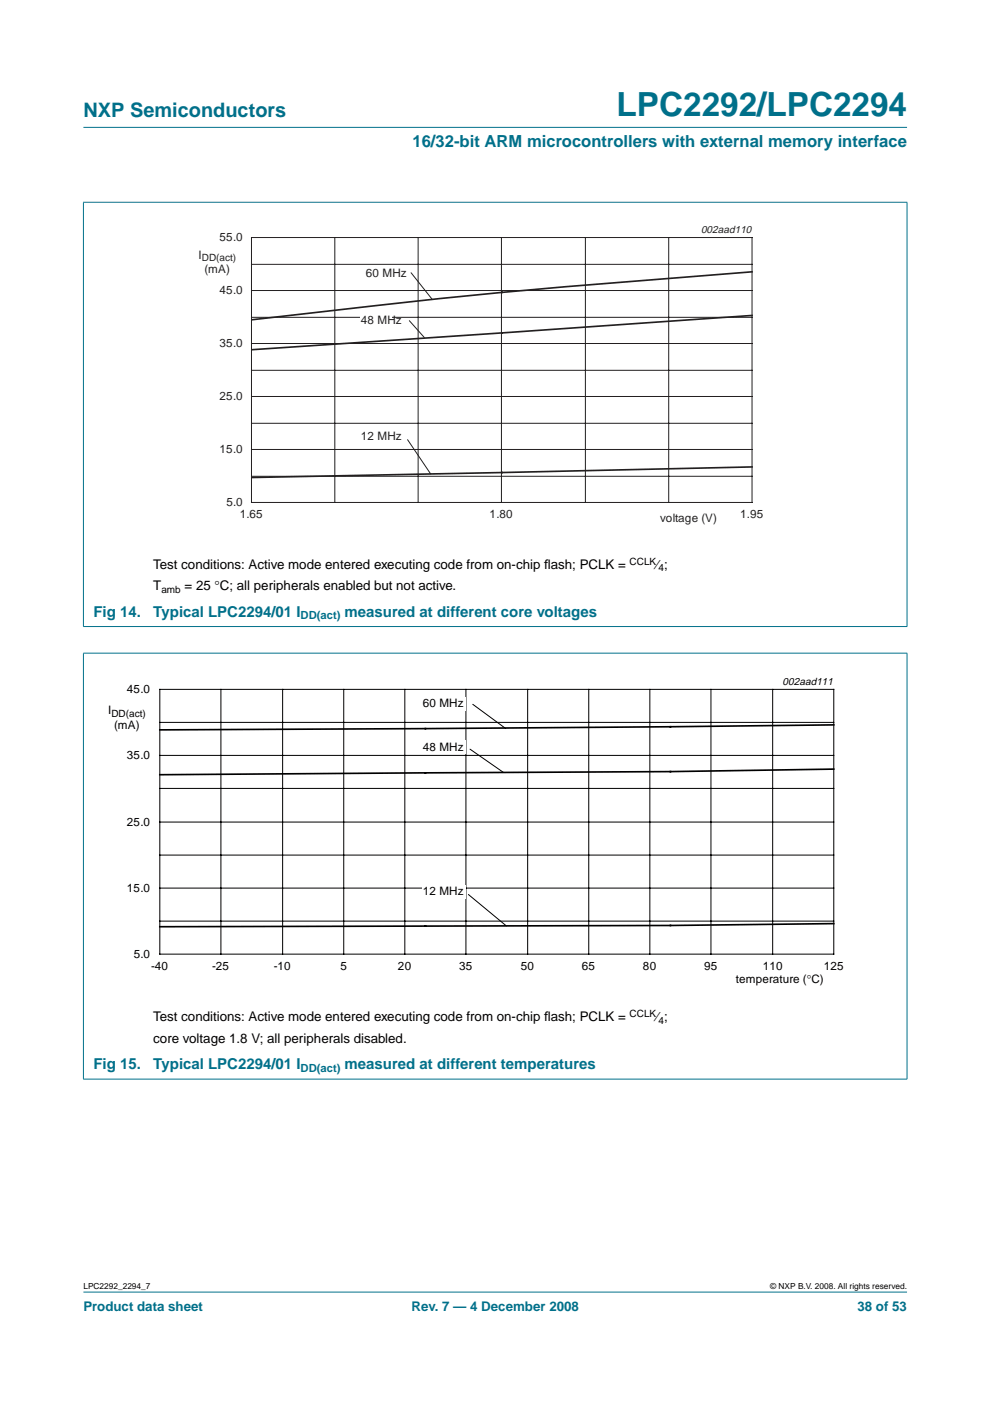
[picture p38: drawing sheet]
<svg xmlns="http://www.w3.org/2000/svg" width="210mm" height="297mm" viewBox="0 0 210 297" stroke-linecap="round" stroke-linejoin="round" font-family="sans-serif">
<defs><g id="words">
<text font-size="7.1" fill="#00708a" x="130.7" y="24.7">LPC2292/LPC2294</text>
<text font-size="4.2" fill="#00708a" x="17.7" y="24.9">NXP Semiconductors</text>
<text font-size="3.5" fill="#00708a" x="87.4" y="31.1">16/32-bit ARM microcontrollers with external memory interface</text>
<g font-size="3.2" fill="#00708a">
<text x="19.8" y="130.7">Fig 14.</text>
<text x="32.5" y="130.7">Typical LPC2294/01 I</text>
<text x="73.1" y="130.7">measured at different core voltages</text>
<text x="19.8" y="226.7">Fig 15.</text>
<text x="32.5" y="226.7">Typical LPC2294/01 I</text>
<text x="73.1" y="226.7">measured at different temperatures</text>
</g>
<g font-size="2.8">
<text x="32.5" y="125.2">T</text>
<text x="32.5" y="120.6">Test conditions: Active mode entered executing code from on-chip f</text>
<text x="39.1" y="125.2">= 25 °C; all peripherals enabled but not active.</text>
<text x="115.4" y="120.6">lash; PCLK =</text>
<text x="139.1" y="120.6">⁄;</text>
<text x="32.5" y="221.2">core voltage 1.8 V; all peripherals disabled.</text>
<text x="32.5" y="216.6">Test conditions: Active mode entered executing code from on-chip f</text>
<text x="115.4" y="216.6">lash; PCLK =</text>
<text x="139.1" y="216.6">⁄;</text>
</g>
<g font-size="2.8" fill="#00708a">
<text x="17.7" y="278">Product data sheet</text>
<text x="87.3" y="278">Rev. 7 — 4 December 2008</text>
<text x="181.8" y="278">38 of 53</text>
</g>
<g font-size="2.5" fill="#231f20">
<text x="46.5" y="51.1">55.0</text>
<text x="42.1" y="54.9">I</text>
<text x="43.4" y="57.9">(mA)</text>
<text x="77.6" y="58.7">60 MHz</text>
<text x="46.5" y="62.4">45.0</text>
<text x="76.5" y="68.6">48 MHz</text>
<text x="46.5" y="73.6">35.0</text>
<text x="46.5" y="84.8">25.0</text>
<text x="76.5" y="93.3">12 MHz</text>
<text x="46.5" y="96.1">15.0</text>
<text x="48" y="107.3">5.0</text>
<text x="50.8" y="109.9">1.65</text>
<text x="103.8" y="109.9">1.80</text>
<text x="140" y="110.8">voltage (V)</text>
<text x="156.9" y="109.9">1.95</text>
</g>
<g font-size="2.5">
<text x="26.9" y="146.9">45.0</text>
<text x="89.7" y="149.9">60 MHz</text>
<text x="22.9" y="151.5">I</text>
<text x="24.2" y="154.5">(mA)</text>
<text x="26.9" y="160.9">35.0</text>
<text x="89.7" y="159.2">48 MHz</text>
<text x="26.9" y="175.1">25.0</text>
<text x="26.9" y="189.1">15.0</text>
<text x="89.7" y="189.8">12 MHz</text>
<text x="28.4" y="203.1">5.0</text>
<text x="32" y="205.7">-40</text>
<text x="45" y="205.7">-25</text>
<text x="58.1" y="205.7">-10</text>
<text x="72.2" y="205.7">5</text>
<text x="84.4" y="205.7">20</text>
<text x="97.3" y="205.7">35</text>
<text x="110.4" y="205.7">50</text>
<text x="123.4" y="205.7">65</text>
<text x="136.3" y="205.7">80</text>
<text x="149.3" y="205.7">95</text>
<text x="156" y="208.4">temperature (°C)</text>
<text x="161.7" y="205.7">110</text>
<text x="174.7" y="205.7">125</text>
</g>
<g font-size="2.4" fill="#00708a">
<text x="63.7" y="131.3">DD(act)</text>
<text x="63.7" y="227.2">DD(act)</text>
</g>
<text font-size="2.2" fill="#231f20" x="148.6" y="49.4">002aad110</text>
<text font-size="2.2" x="165.9" y="145.2">002aad111</text>
<text font-size="2.1" fill="#231f20" x="42.8" y="55.4">DD(act)</text>
<g font-size="2.1">
<text x="133.5" y="119.8">CCLK</text>
<text x="34.2" y="125.7">amb</text>
<text x="139.6" y="121.1">4</text>
<text x="23.6" y="152">DD(act)</text>
<text x="133.5" y="215.7">CCLK</text>
<text x="139.6" y="217.1">4</text>
</g>
<g font-size="1.8">
<text x="17.7" y="273.4">LPC2292_2294_7</text>
<text x="163.3" y="273.4">© NXP B.V. 2008. All rights reserved.</text>
</g>
</g></defs>
<g fill="#00708a" stroke="#00708a" stroke-width=".21">
<path d="M17.7 273.9h174.6z"/>
<path d="M17.7 27h174.6z"/>
<path d="M17.7 42.9v89.9z"/>
<path d="M192.3 42.9v89.9z"/>
<path d="M17.6 42.9h174.8z"/>
<path d="M17.6 132.8h174.8z"/>
</g>
<g fill="none" stroke="#231f20" stroke-width=".21">
<path d="M53.3 56h106.1M53.3 50.4h106.1v56.1h-106.1zM71 50.4v56.1M88.7 50.4v56.1M106.3 50.4v56.1M124.1 50.4v56.1M141.8 50.4v56.1M53.3 78.5h106.1M53.3 67.3h106.1M53.3 72.8h106.1M53.3 61.6h106.1M53.3 89.7h106.1"/>
<path d="M53.3 95.3h106.1M53.3 84.1h106.1M53.3 101h106.1"/>
</g>
<path d="M159.4 57.6a2048.1 2048.1 0 0 0-79.4 7.2l-26.7 3M159.4 66.9l-106.1 7.3M159.4 99l-106.1 2.2" fill="none" stroke="#231f20" stroke-width=".35"/>
<g fill="#fff">
<path d="M76.4 91.7h6.6v2.1h-6.6z" fill-rule="evenodd"/>
<path d="M76.4 67h6.6v2.1h-6.6z" fill-rule="evenodd"/>
<path d="M77.5 56.4h6.6v2.1h-6.6z" fill-rule="evenodd"/>
</g>
<path d="M87.2 57.8l4.4 5.6M86.8 68l3.2 3.6M86.4 93.2l4.9 7.3" fill="none" stroke="#231f20" stroke-width=".21"/>
<path d="M39.9 47.5h130.2v66.3h-130.2z" fill="none" stroke="#fff" stroke-width=".21"/>
<g fill="#00708a" stroke="#00708a" stroke-width=".21">
<path d="M17.7 138.5v90.3z"/>
<path d="M192.3 138.5v90.3z"/>
<path d="M17.6 138.5h174.8z"/>
<path d="M17.6 228.8h174.8z"/>
</g>
<g fill="none" stroke="#000" stroke-width=".21">
<path d="M33.9 153.2h142.9M33.9 146.2h142.9v56.1h-142.9zM46.8 146.2v56.1M59.9 146.2v56.1M72.9 146.2v56.1M85.8 146.2v56.1M98.8 146.2v56.1M99.7 158.8l7 5M100.2 149.3l7 5.2M111.9 146.2v56.1M124.8 146.2v56.1M137.8 146.2v56.1"/>
<path d="M150.7 146.2v56.1M163.8 146.2v56.1M33.9 167.2h142.9M33.9 174.3h142.9M33.9 160.2h142.9M33.9 195.3h142.9M33.9 181.3h142.9M33.9 188.3h142.9M99.3 189.6l8.1 6.7"/>
</g>
<path d="M176.8 153.7l-86.6 .8-56.3 .2M176.8 163.1l-34.7 .5-108.2 .7M176.8 195.8l-34.7 .4-108.2 .3" fill="none" stroke="#000" stroke-width=".35"/>
<g fill="#fff">
<path d="M89.5 187.6h9.2v2.9h-9.2z" fill-rule="evenodd"/>
<path d="M89.5 157h9.2v2.9h-9.2z" fill-rule="evenodd"/>
<path d="M89.5 147.7h9.2v2.9h-9.2z" fill-rule="evenodd"/>
</g>
<path d="M20.4 143.3h169.2v66.3h-169.2z" fill="none" stroke="#fff" stroke-width=".21"/>
<use href="#words"/>
</svg>
